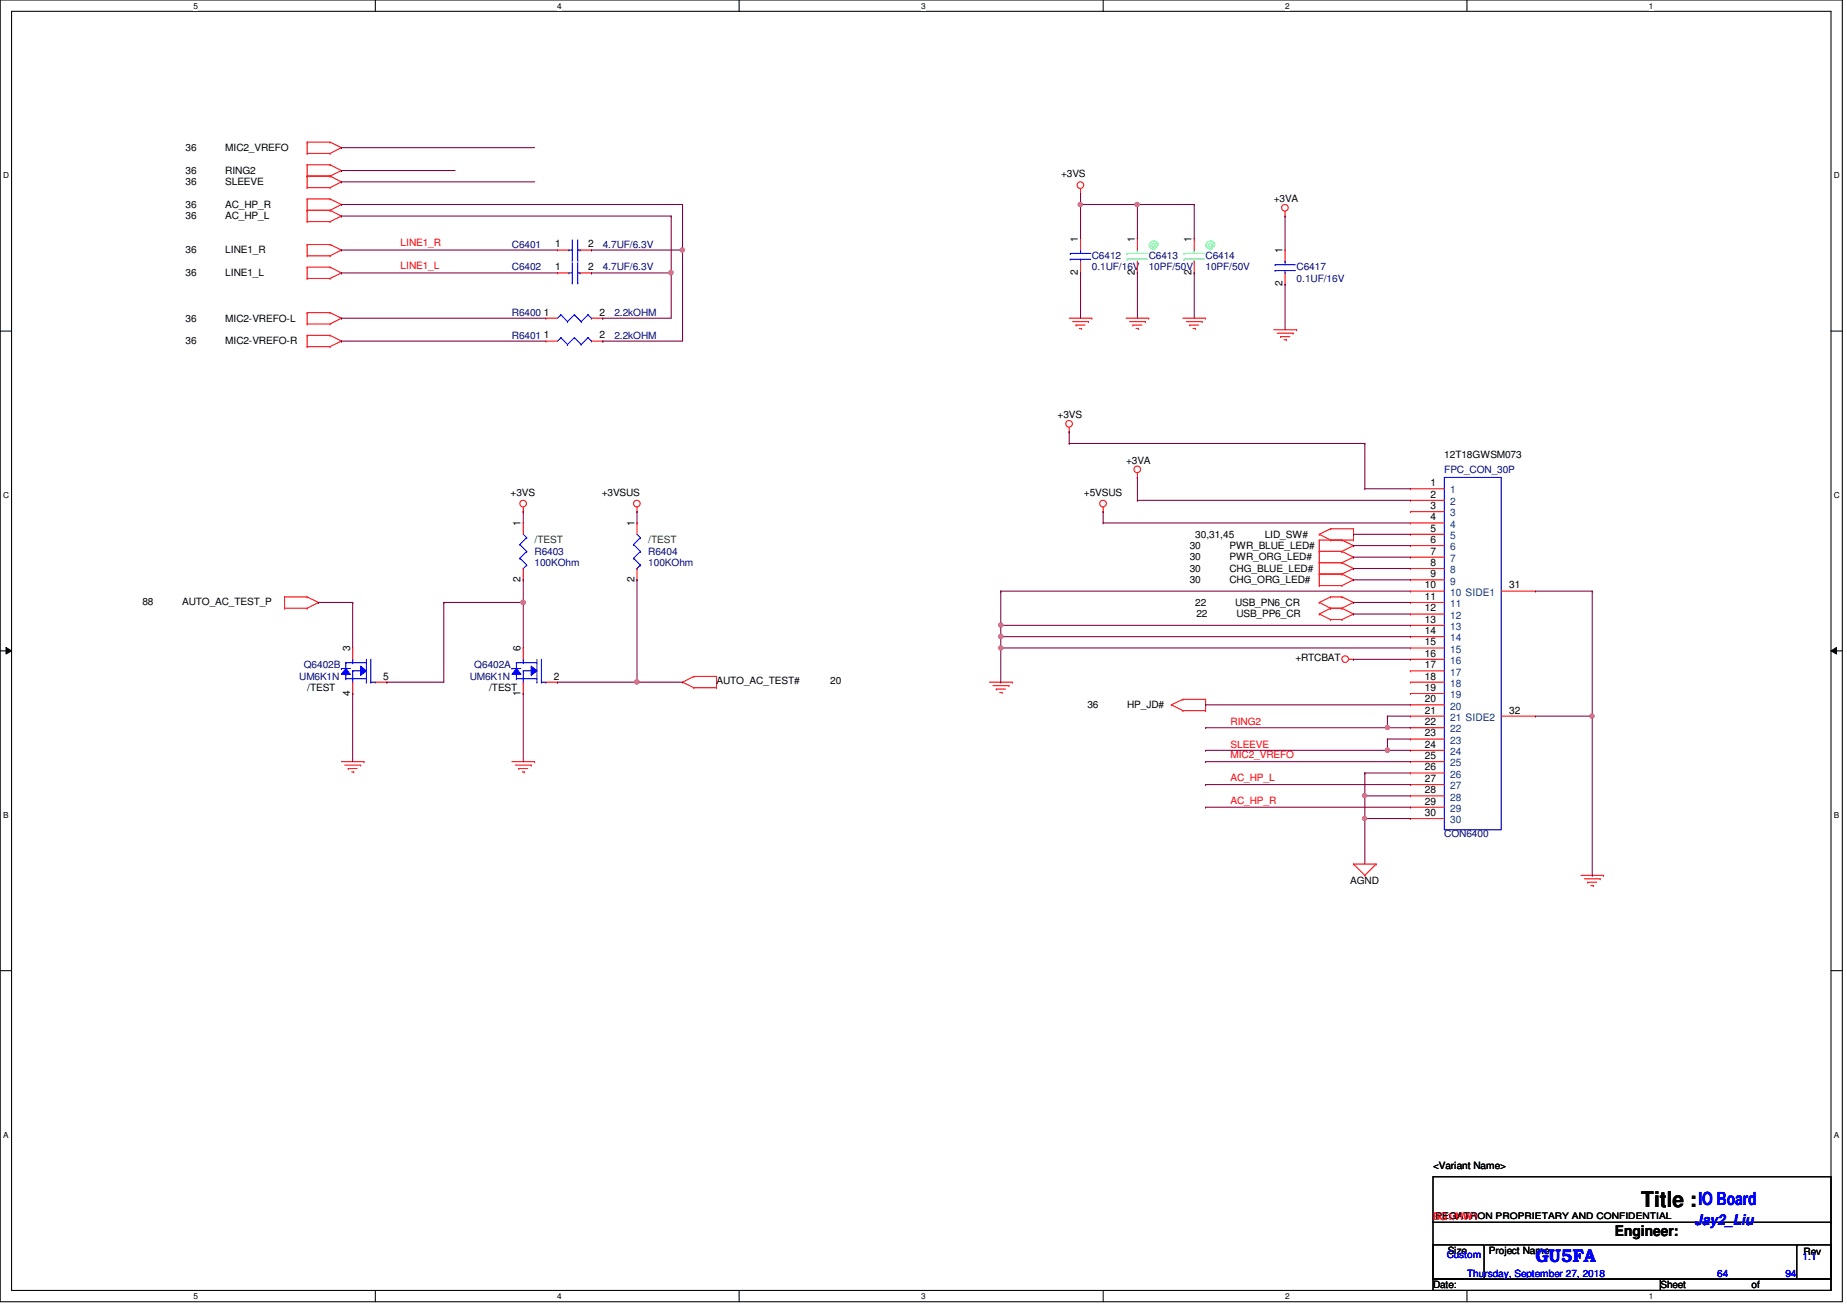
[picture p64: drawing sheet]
<svg xmlns="http://www.w3.org/2000/svg" width="297mm" height="210mm" viewBox="0 0 297 210" stroke-linecap="round" stroke-linejoin="round" font-family="sans-serif">
<defs><g id="words">
<text font-size="3.5" x="263.9" y="194.1">Title :</text>
<g font-size="2.9" fill="#00f">
<text x="273.2" y="193.8">IO Board</text>
<text x="246.9" y="202.9">GU5FA</text>
</g>
<text font-size="2.4" fill="#00f" x="272.5" y="197">Jay2_Liu</text>
<text font-size="2.4" x="259.7" y="198.8">Engineer:</text>
<g font-size="1.7">
<text x="89.3" y="39.8">1</text>
<text x="94.6" y="39.8">2</text>
<text x="173.4" y="38.9" transform="rotate(-90 173.4 38.9)">1</text>
<text x="182.5" y="38.9" transform="rotate(-90 182.5 38.9)">1</text>
<text x="191.6" y="38.9" transform="rotate(-90 191.6 38.9)">1</text>
<text x="206.2" y="40.8" transform="rotate(-90 206.2 40.8)">1</text>
<text x="89.3" y="43.5">1</text>
<text x="94.6" y="43.5">2</text>
<text x="173.4" y="44.2" transform="rotate(-90 173.4 44.2)">2</text>
<text x="182.5" y="44.2" transform="rotate(-90 182.5 44.2)">2</text>
<text x="191.6" y="44.2" transform="rotate(-90 191.6 44.2)">2</text>
<text x="206.2" y="46.1" transform="rotate(-90 206.2 46.1)">2</text>
<text x="87.5" y="50.8">1</text>
<text x="96.4" y="50.8">2</text>
<text x="87.5" y="54.4">1</text>
<text x="96.4" y="54.4">2</text>
<text x="230.1" y="83.7">4</text>
<text x="230.1" y="81.9">3</text>
<text x="230.1" y="80.1">2</text>
<text x="230.1" y="78.2">1</text>
<text x="83.7" y="84.7" transform="rotate(-90 83.7 84.7)">1</text>
<text x="102" y="84.7" transform="rotate(-90 102 84.7)">1</text>
<text x="230.1" y="89.2">7</text>
<text x="230.1" y="87.3">6</text>
<text x="230.1" y="85.5">5</text>
<text x="83.7" y="93.6" transform="rotate(-90 83.7 93.6)">2</text>
<text x="102" y="93.6" transform="rotate(-90 102 93.6)">2</text>
<text x="229.1" y="94.7">10</text>
<text x="230.1" y="92.8">9</text>
<text x="230.1" y="91">8</text>
<text x="242.7" y="94.7">31</text>
<text x="229.1" y="102">14</text>
<text x="229.1" y="100.2">13</text>
<text x="229.1" y="98.3">12</text>
<text x="229.1" y="96.5">11</text>
<text x="56.3" y="104.8" transform="rotate(-90 56.3 104.8)">3</text>
<text x="83.7" y="104.8" transform="rotate(-90 83.7 104.8)">6</text>
<text x="229.1" y="107.5">17</text>
<text x="229.1" y="105.6">16</text>
<text x="229.1" y="103.8">15</text>
<text x="56.3" y="111.9" transform="rotate(-90 56.3 111.9)">4</text>
<text x="61.6" y="109.3">5</text>
<text x="83.7" y="111.9" transform="rotate(-90 83.7 111.9)">1</text>
<text x="89.1" y="109.3">2</text>
<text x="229.1" y="112.9">20</text>
<text x="229.1" y="111.1">19</text>
<text x="229.1" y="109.3">18</text>
<text x="229.1" y="118.4">23</text>
<text x="229.1" y="116.6">22</text>
<text x="229.1" y="114.8">21</text>
<text x="242.7" y="114.8">32</text>
<text x="229.1" y="125.8">27</text>
<text x="229.1" y="123.9">26</text>
<text x="229.1" y="122.1">25</text>
<text x="229.1" y="120.3">24</text>
<text x="229.1" y="131.2">30</text>
<text x="229.1" y="129.4">29</text>
<text x="229.1" y="127.6">28</text>
</g>
<g font-size="1.7" fill="#004080">
<text x="233.2" y="83.1">3</text>
<text x="233.2" y="81.2">2</text>
<text x="233.2" y="79.4">1</text>
<text x="233.2" y="88.5">6</text>
<text x="233.2" y="86.7">5</text>
<text x="233.2" y="84.9">4</text>
<text x="233.2" y="95.8">10 SIDE1</text>
<text x="233.2" y="94">9</text>
<text x="233.2" y="92.2">8</text>
<text x="233.2" y="90.4">7</text>
<text x="233.2" y="101.3">13</text>
<text x="233.2" y="99.5">12</text>
<text x="233.2" y="97.7">11</text>
<text x="233.2" y="106.8">16</text>
<text x="233.2" y="105">15</text>
<text x="233.2" y="103.2">14</text>
<text x="233.2" y="112.3">19</text>
<text x="233.2" y="110.5">18</text>
<text x="233.2" y="108.7">17</text>
<text x="233.2" y="119.6">23</text>
<text x="233.2" y="117.8">22</text>
<text x="233.2" y="116">21 SIDE2</text>
<text x="233.2" y="114.1">20</text>
<text x="233.2" y="125.1">26</text>
<text x="233.2" y="123.3">25</text>
<text x="233.2" y="121.5">24</text>
<text x="233.2" y="130.6">29</text>
<text x="233.2" y="128.8">28</text>
<text x="233.2" y="127">27</text>
<text x="233.2" y="132.4">30</text>
</g>
<g font-size="1.6">
<text x="29.8" y="24.3">36</text>
<text x="29.8" y="27.9">36</text>
<text x="29.8" y="29.8">36</text>
<text x="36.2" y="24.3">MIC2_VREFO</text>
<text x="36.2" y="27.9">RING2</text>
<text x="36.2" y="29.8">SLEEVE</text>
<text x="170.6" y="28.5">+3VS</text>
<text x="29.8" y="35.3">36</text>
<text x="29.8" y="33.4">36</text>
<text x="36.2" y="35.3">AC_HP_L</text>
<text x="36.2" y="33.4">AC_HP_R</text>
<text x="204.8" y="32.5">+3VA</text>
<text x="29.8" y="40.8">36</text>
<text x="36.2" y="40.8">LINE1_R</text>
<text x="29.8" y="44.4">36</text>
<text x="36.2" y="44.4">LINE1_L</text>
<text x="29.8" y="51.7">36</text>
<text x="36.2" y="51.7">MIC2-VREFO-L</text>
<text x="29.8" y="55.4">36</text>
<text x="36.2" y="55.4">MIC2-VREFO-R</text>
<text x="170.1" y="67.3">+3VS</text>
<text x="181.1" y="74.6">+3VA</text>
<text x="232.3" y="73.7">12T18GWSM073</text>
<text x="82.1" y="79.7">+3VS</text>
<text x="96.8" y="79.7">+3VSUS</text>
<text x="174.3" y="79.7">+5VSUS</text>
<text x="191.3" y="88.3">30</text>
<text x="192.2" y="86.5">30,31,45</text>
<text x="197.7" y="88.3">PWR_BLUE_LED#</text>
<text x="203.4" y="86.5">LID_SW#</text>
<text x="191.3" y="90.1">30</text>
<text x="191.3" y="93.8">30</text>
<text x="191.3" y="91.9">30</text>
<text x="197.7" y="90.1">PWR_ORG_LED#</text>
<text x="197.7" y="93.8">CHG_ORG_LED#</text>
<text x="197.7" y="91.9">CHG_BLUE_LED#</text>
<text x="22.9" y="97.2">88</text>
<text x="29.3" y="97.2">AUTO_AC_TEST_P</text>
<text x="192.2" y="97.5">22</text>
<text x="192.4" y="99.3">22</text>
<text x="198.6" y="97.5">USB_PN6_CR</text>
<text x="198.8" y="99.3">USB_PP6_CR</text>
<text x="208.3" y="106.4">+RTCBAT</text>
<text x="49.4" y="111.2">/TEST</text>
<text x="78.7" y="111.2">/TEST</text>
<text x="115.2" y="110.1">AUTO_AC_TEST#</text>
<text x="133.5" y="110.1">20</text>
<text x="174.9" y="113.9">36</text>
<text x="181.3" y="113.9">HP_JD#</text>
<text x="217.1" y="142.2">AGND</text>
<text x="230.5" y="188">&lt;Variant Name&gt;</text>
<text x="232.8" y="201.7">Size</text>
<text x="239.4" y="201.7">Project Name</text>
<text x="290.1" y="201.9">Rev</text>
<text x="230.5" y="207.2">Date:</text>
<text x="267" y="207.2">Sheet</text>
<text x="281.7" y="207.2">of</text>
</g>
<g font-size="1.6" fill="#f00">
<text x="64.4" y="39.6">LINE1_R</text>
<text x="64.4" y="43.3">LINE1_L</text>
<text x="197.9" y="116.7">RING2</text>
<text x="197.9" y="125.6">AC_HP_L</text>
<text x="197.9" y="121.9">MIC2_VREFO</text>
<text x="197.9" y="120.3">SLEEVE</text>
<text x="197.9" y="129.2">AC_HP_R</text>
<text x="230.5" y="196.2">BG1/HW1</text>
</g>
<g font-size="1.6" fill="#000080">
<text x="82.3" y="39.8">C6401</text>
<text x="96.9" y="39.8">4.7UF/6.3V</text>
<text x="175.6" y="41.7">C6412</text>
<text x="184.7" y="41.7">C6413</text>
<text x="193.9" y="41.7">C6414</text>
<text x="82.3" y="43.5">C6402</text>
<text x="96.9" y="43.5">4.7UF/6.3V</text>
<text x="175.6" y="43.5">0.1UF/16V</text>
<text x="184.7" y="43.5">10PF/50V</text>
<text x="193.9" y="43.5">10PF/50V</text>
<text x="208.5" y="43.5">C6417</text>
<text x="208.5" y="45.3">0.1UF/16V</text>
<text x="82.3" y="50.8">R6400</text>
<text x="98.8" y="50.8">2.2kOHM</text>
<text x="82.3" y="54.5">R6401</text>
<text x="98.8" y="54.5">2.2kOHM</text>
<text x="232.3" y="76">FPC_CON_30P</text>
<text x="86" y="89.2">R6403</text>
<text x="104.3" y="89.2">R6404</text>
<text x="86" y="91.1">100KOhm</text>
<text x="104.3" y="91.1">100KOhm</text>
<text x="48.8" y="107.5">Q6402B</text>
<text x="76.3" y="107.5">Q6402A</text>
<text x="48.1" y="109.3">UM6K1N</text>
<text x="75.6" y="109.3">UM6K1N</text>
<text x="232.3" y="134.6">CON6400</text>
</g>
<g font-size="1.6" fill="#0f0">
<text x="184.7" y="39.8">@</text>
<text x="193.9" y="39.8">@</text>
</g>
<g font-size="1.6" fill="#008000">
<text x="86" y="87.4">/TEST</text>
<text x="104.3" y="87.4">/TEST</text>
</g>
<g font-size="1.6" fill="#00f">
<text x="232.7" y="202.4">Custom</text>
<text x="289.9" y="202.6">1.1</text>
<text x="236" y="205.4">Thursday, September 27, 2018</text>
<text x="276.2" y="205.4">64</text>
<text x="287.1" y="205.4">94</text>
</g>
<text font-size="1.4" x="230.8" y="196.1">PEGATRON PROPRIETARY AND CONFIDENTIAL</text>
<g font-size="1.3">
<text x="31.1" y="1.4">5</text>
<text x="89.6" y="1.4">4</text>
<text x="148.1" y="1.4">3</text>
<text x="206.7" y="1.4">2</text>
<text x="265.2" y="1.4">1</text>
<text x=".5" y="28.7">D</text>
<text x="294.9" y="28.7">D</text>
<text x=".5" y="80.1">C</text>
<text x="294.9" y="80.1">C</text>
<text x=".5" y="131.6">B</text>
<text x="294.9" y="131.6">B</text>
<text x=".5" y="183">A</text>
<text x="294.9" y="183">A</text>
<text x="31.1" y="209">5</text>
<text x="89.6" y="209">4</text>
<text x="148.1" y="209">3</text>
<text x="206.7" y="209">2</text>
<text x="265.2" y="209">1</text>
</g>
</g></defs>
<path d="M0 0h296.3v209.4h-296.3zM1.9 1.8h292.6v205.8h-292.6z" fill="none" stroke="#000" stroke-width=".17"/>
<g fill="#fff">
<path d="M31.1 .2h.7v1.5h-.7z"/>
<path d="M31.1 207.8h.7v1.5h-.7z"/>
</g>
<path d="M60.4 0v1.8M60.4 207.6v1.8" fill="none" stroke="#000" stroke-width=".17"/>
<g fill="#fff">
<path d="M89.6 .2h.7v1.5h-.7z"/>
<path d="M89.6 207.8h.7v1.5h-.7z"/>
</g>
<path d="M118.9 0v1.8M118.9 207.6v1.8" fill="none" stroke="#000" stroke-width=".17"/>
<g fill="#fff">
<path d="M148.1 .2h.7v1.5h-.7z"/>
<path d="M148.1 207.8h.7v1.5h-.7z"/>
</g>
<path d="M177.4 0v1.8M177.4 207.6v1.8" fill="none" stroke="#000" stroke-width=".17"/>
<g fill="#fff">
<path d="M206.7 .2h.7v1.5h-.7z"/>
<path d="M206.7 207.8h.7v1.5h-.7z"/>
</g>
<path d="M235.9 0v1.8M235.9 207.6v1.8" fill="none" stroke="#000" stroke-width=".17"/>
<g fill="#fff">
<path d="M265.2 .2h.7v1.5h-.7z"/>
<path d="M265.2 207.8h.7v1.5h-.7z"/>
<path d="M.5 27.5h.9v1.5h-.9z"/>
<path d="M294.9 27.5h1v1.5h-1z"/>
<path d="M.5 79h.9v1.4h-.9z"/>
<path d="M294.9 79h1v1.4h-1z"/>
</g>
<path d="M0 53.3h1.9M294.5 53.3h1.8" fill="none" stroke="#000" stroke-width=".17"/>
<g fill="#fff">
<path d="M.5 130.4h.9v1.5h-.9z"/>
<path d="M294.9 130.4h.9v1.5h-.9z"/>
</g>
<path d="M0 104.7h1.9M294.5 104.7h1.8" fill="none" stroke="#000" stroke-width=".17"/>
<path d="M1 104.1l.9 .6-.9 .5zM294.5 104.7l.9-.6v1.1z" fill="#000"/>
<path d="M1 104.1l.9 .6-.9 .5zM294.5 104.7l.9-.6v1.1z" fill="none" stroke="#000" stroke-width=".16"/>
<g fill="#fff">
<path d="M.5 181.8h.8v1.5h-.8z"/>
<path d="M294.9 181.8h.8v1.5h-.8z"/>
</g>
<path d="M0 156.1h1.9M294.5 156.1h1.8M230.5 189.3h64v16.4h-64zM230.5 196.6h64M294.5 196.6h.1M230.5 200.2h8.2v5.5h-8.2zM230.5 205.7h36.5v1.9h-36.5zM238.9 200.2h50.1M267 205.7h27.5v1.9h-27.5zM289 200.2h5.5v5.5h-5.5zM289 200.2h.1" fill="none" stroke="#000" stroke-width=".17"/>
<g fill="none" stroke="#f00" stroke-width=".17">
<path d="M49.4 22.9h.1M49.4 24.7h.1M49.4 26.5h.1M49.4 28.3h.1M49.4 30.2h.1M49.4 33.8h.1M49.4 35.6h.1M49.4 32h.1M49.4 39.3h.1M49.4 22.9h3.7M49.4 22.9v1.8M49.4 26.5v3.7"/>
<path d="M49.4 32v3.6M49.4 39.3v1.8M49.4 24.7h3.7M49.4 26.5h3.7M49.4 28.3h3.7M49.4 30.2h3.7M49.4 33.8h3.7M49.4 35.6h3.7M49.4 32h3.7M49.4 39.3h3.7M53.1 22.9h.1M53.1 24.7h.1"/>
<path d="M53.1 26.5h.1M53.1 28.3h.1M53.1 30.2h.1M53.1 33.8h.1M53.1 35.6h.1M53.1 32h.1M53.1 39.3h.1M53.1 22.9l1.8 .8M53.1 26.5l1.8 .9M53.1 28.3l1.8 1M53.1 33.8l1.8 1M53.1 32l1.8 .9"/>
<path d="M53.1 39.3l1.8 .9M54.9 23.7h.1M54.9 27.4h.1M54.9 29.3h.1M54.9 34.8h.1M54.9 32.9h.1M54.9 23.7l-1.8 1M54.9 27.4l-1.8 .9M54.9 29.3l-1.8 .9M54.9 34.8l-1.8 .8M54.9 32.9l-1.8 .9M173.8 31.1h.1"/>
<path d="M173.8 38.4h.1M173.8 30.4v.7M173.8 38.4v1.8M192.1 38.4h.1M192.1 38.4v1.8M206.7 34.8h.1M206.7 34v.8M49.4 43h.1M49.4 44.8h.1M49.4 41.1h.1M49.4 50.3h.1M49.4 52.1h.1"/>
<path d="M49.4 53.9h.1M49.4 55.8h.1M49.4 43v1.8M49.4 50.3v1.8M49.4 53.9v1.9M49.4 43h3.7M49.4 44.8h3.7M49.4 41.1h3.7M49.4 50.3h3.7M49.4 52.1h3.7M49.4 53.9h3.7M49.4 55.8h3.7"/>
<path d="M53.1 43h.1M53.1 44.8h.1M53.1 41.1h.1M53.1 50.3h.1M53.1 52.1h.1M53.1 53.9h.1M53.1 55.8h.1M53.1 43l1.8 .9M53.1 50.3l1.8 .9M53.1 53.9l1.8 1M54.9 43.9h.1M54.9 40.2h.1"/>
<path d="M54.9 51.2h.1M54.9 54.9h.1M54.9 43.9l-1.8 .9M54.9 40.2l-1.8 .9M54.9 51.2l-1.8 .9M54.9 54.9l-1.8 .9M87.8 51.2h.1M87.8 54.9h.1M87.8 51.2h1.9M87.8 54.9h1.9M89.7 43.9h.1M89.7 43.9h1.8"/>
<path d="M93.3 43.9h1.8M95.1 43.9h.1M95.1 51.2h1.8M95.1 54.9h1.8M96.9 51.2h.1M96.9 54.9h.1M172 51.2h3.6M172.5 51.7h2.5M173.1 52.3h.1M173.1 52.3h1.4M173.6 52.8h.3M173.8 43.9h.1"/>
<path d="M173.8 42v1.9M173.9 52.8h.1M175 51.7h.1M175.6 51.2h.1M181.1 51.2h3.6M181.6 51.7h2.6M182.2 52.3h.1M182.2 52.3h1.4M182.7 52.8h.4M183.1 52.8h.1M184.2 51.7h.1M184.7 51.2h.1"/>
<path d="M190.2 51.2h3.7M190.8 51.7h2.5M191.3 52.3h.1M191.3 52.3h1.5M191.9 52.8h.3M192.1 43.9h.1M192.1 42v1.9M192.2 52.8h.1M193.3 51.7h.1M193.9 51.2h.1M204.8 53h3.7M205.4 53.6h2.6"/>
<path d="M205.9 54.1h.1M205.9 54.1h1.5M206.5 54.7h.4M206.7 40.2h.1M206.7 45.7h.1M206.7 40.2v1.8M206.7 43.9v1.8M206.9 54.7h.1M208 53.6h.1M208.5 53h.1M172 69.5h.1M172 68.7v.8"/>
<path d="M182.9 76.8h.1M182.9 76.1v.7M45.8 97.8h.1M45.8 96h.1M45.8 96h3.6M45.8 97.8h3.6M45.8 96v1.8M49.4 96h.1M49.4 97.8h.1M49.4 96l1.8 .9M51.2 96.9h.1M51.2 96.9l-1.8 .9"/>
<path d="M84.2 82.3h.1M84.2 84.1h.1M84.2 93.3h.1M84.2 81.6v.7M84.2 84.1v1.8M84.2 91.4v1.9M102.4 82.3h.1M102.4 84.1h.1M102.4 93.3h.1M102.4 81.6v.7M102.4 84.1v1.8M102.4 91.4v1.9"/>
<path d="M177.4 82.3h.1M177.4 81.6v.7M212.2 85.9h.1M212.2 88.7h.1M212.2 90.5h.1M212.2 92.3h.1M212.2 94.2h.1M212.2 86.9h.1M212.2 96.9h.1M212.2 98.8h.1M212.2 86.9h5.5M212.2 85.9l1.8 1"/>
<path d="M212.2 88.7h3.6M212.2 86.9v7.3M212.2 90.5h3.6M212.2 92.3h3.6M212.2 94.2h3.6M212.2 96.9l1.8 .9M212.2 98.8l1.8 .9M214 85h.1M214 86.9h.1M214 96h.1M214 97.8h.1M214 99.7h.1"/>
<path d="M214 85l-1.8 .9M214 85h3.7M214 96l-1.8 .9M214 96h1.8M214 97.8h1.8M214 97.8l-1.8 1M214 99.7h1.8M215.8 88.7h.1M215.8 90.5h.1M215.8 92.3h.1M215.8 94.2h.1M215.8 86.9h.1"/>
<path d="M215.8 96h.1M215.8 97.8h.1M215.8 99.7h.1M215.8 88.7l1.9 .9M215.8 92.3l1.9 1M215.8 86.9l1.9 .9M215.8 90.5l1.9 .9M215.8 96l1.9 .9M215.8 97.8l1.9 1M217.7 85h.1M217.7 86.9h.1M217.7 89.6h.1"/>
<path d="M217.7 93.3h.1M217.7 87.8h.1M217.7 91.4h.1M217.7 96.9h.1M217.7 98.8h.1M217.7 85v1.9M217.7 89.6l-1.9 .9M217.7 93.3l-1.9 .9M217.7 87.8l-1.9 .9M217.7 91.4l-1.9 .9M217.7 96.9l-1.9 .9M217.7 98.8l-1.9 .9"/>
<path d="M109.8 109.7h.1M109.8 109.7l1.8 .9M111.6 108.8h.1M111.6 110.6h.1M111.6 108.8h3.6M111.6 108.8l-1.8 .9M111.6 110.6h3.6M115.2 110.6h.1M115.2 108.8h.1M115.2 108.8v1.8M159.1 109.7h3.7M159.7 110.3h2.6"/>
<path d="M160.2 110.8h.1M160.2 110.8h1.5M160.8 111.4h.4M161.2 111.4h.1M162.3 110.3h.1M162.8 109.7h.1M188.4 113.4h.1M188.4 113.4l1.8 .9M190.2 114.3h.1M190.2 112.5h.1M190.2 114.3h3.7M190.2 112.5h3.7"/>
<path d="M190.2 112.5l-1.8 .9M193.9 114.3h.1M193.9 112.5h.1M193.9 112.5v1.8M216.9 106h.8M217.7 106h.1M54.9 122.5h3.6M55.5 123.1h2.5M56 123.6h.1M56 123.6h1.4M56.6 124.2h.3M56.9 124.2h.1"/>
<path d="M58 123.1h.1M58.5 122.5h.1M82.3 122.5h3.7M82.9 123.1h2.5M83.4 123.6h.1M83.4 123.6h1.5M84 124.2h.3M84.3 124.2h.1M85.4 123.1h.1M86 122.5h.1M217.7 139h.1M217.7 139h3.6"/>
<path d="M217.7 139l1.8 1.8M221.3 139h.1M221.3 139l-1.8 1.8M219.5 140.8h.1M254.3 140.8h3.6M254.8 141.4h2.5M255.4 141.9h.1M255.4 141.9h1.4M255.9 142.5h.3M256.2 142.5h.1M257.3 141.4h.1M257.9 140.8h.1"/>
<circle cx="173.7" cy="29.8" r=".54"/>
<circle cx="206.6" cy="33.4" r=".54"/>
<circle cx="171.9" cy="68.2" r=".54"/>
<circle cx="182.9" cy="75.5" r=".54"/>
<circle cx="84.1" cy="81" r=".54"/>
<circle cx="102.4" cy="81" r=".54"/>
<circle cx="177.4" cy="81" r=".54"/>
<circle cx="216.3" cy="106" r=".54"/>
</g>
<g fill="none" stroke="#00f" stroke-width=".17">
<path d="M90.2 50.6h.1M90.2 54.3h.1M90.2 50.6l1.1 1.1M90.2 50.6l-.5 .6M90.2 54.3l1.1 1.1M90.2 54.3l-.5 .6M91.3 51.7h.1M91.3 55.4h.1M91.5 43.9h.1M91.5 43.9h.5M92 45.5h.1M92 42.2v3.3"/>
<path d="M92.4 50.6h.1M92.4 54.3h.1M92.4 50.6l1.1 1.1M92.4 50.6l-1.1 1.1M92.4 54.3l1.1 1.1M92.4 54.3l-1.1 1.1M92.9 45.5h.1M92.9 42.2v3.3M92.9 43.9h.4M93.3 43.9h.1M93.5 51.7h.1M93.5 55.4h.1"/>
<path d="M94.6 50.6h.1M94.6 54.3h.1M94.6 50.6l.5 .6M94.6 50.6l-1.1 1.1M94.6 54.3l.5 .6M94.6 54.3l-1.1 1.1M95.1 51.2h.1M95.1 54.9h.1M172.1 40.8h.1M172.1 41.7h.1M172.1 40.8h3.3M172.1 41.7h3.3"/>
<path d="M173.8 40.2h.1M173.8 42h.1M173.8 40.2v.6M173.8 41.7v.3M205.1 42.6h.1M205.1 43.5h.1M205.1 42.6h3.2M205.1 43.5h3.2M206.7 42h.1M206.7 43.9h.1M206.7 42v.6M206.7 43.5v.4"/>
<path d="M83.6 89.8h.1M83.6 87.6h.1M83.6 89.8l1.1 1.1M83.6 87.6l1.1 1.1M84.2 91.4h.1M84.2 85.9l.5 .6M84.7 90.9h.1M84.7 86.5h.1M84.7 88.7h.1M84.7 90.9l-.5 .5M84.7 88.7l-1.1 1.1M84.7 86.5l-1.1 1.1"/>
<path d="M101.9 89.8h.1M101.9 87.6h.1M101.9 89.8l1.1 1.1M101.9 87.6l1.1 1.1M102.4 91.4h.1M102.4 85.9l.6 .6M103 90.9h.1M103 86.5h.1M103 88.7h.1M103 90.9l-.6 .5M103 88.7l-1.1 1.1M103 86.5l-1.1 1.1"/>
<path d="M86.4 109.7h.1M86.4 106v3.7M87.1 109.7h.1M87.1 106v3.7M87.1 109.7h.7M87.8 109.7h.1"/>
</g>
<path d="M190.4 40.8h.1M190.4 41.7h.1M190.4 40.8h3.3M190.4 41.7h3.3M192.1 40.2h.1M192.1 42h.1M192.1 40.2v.6M192.1 41.7v.3" fill="none" stroke="#00ff80" stroke-width=".17"/>
<path d="M85.4 107.1l1 .8-1 .7z" fill-rule="evenodd" fill="#00f"/>
<path d="M84.2 106.6h.1M84.2 109.2h.1M84.2 107.9h.1M84.2 109.7h.1M84.2 106h.1M84.2 106.6h2.2M84.2 109.2h2.2M84.2 107.9h1.2M84.2 106v.6M84.2 107.9v1.8M85.4 107.1l1 .8-1 .7z" fill="none" stroke="#00f" stroke-width=".17"/>
<path d="M83.1 107.5l.7 1h-1.5z" fill-rule="evenodd" fill="#00f"/>
<g fill="none" stroke="#00f" stroke-width=".17">
<path d="M92 38.6v3.3M92.9 38.6v3.3M91.5 40.2h.1M91.5 40.2h.5M92 41.9h.1M92.9 41.9h.1M92.9 40.2h.4M93.3 40.2h.1M232.3 76.8h9.1v56.7h-9.1zM58.9 109.7h.1M58.9 106v3.7M59.6 109.7h.1"/>
<path d="M59.6 106v3.7M59.6 109.7h.8M60.4 109.7h.1M82.3 107.5h.1M82.3 107.5h1.5M83.1 107.5l.7 1h-1.5zM83.1 109.2h.1M83.1 108.5h.1M83.1 106.6h.1M83.1 107.5h.1M83.1 109.2h1.1M83.1 106.6v.9"/>
<path d="M83.1 108.5v.7M83.1 106.6h1.1"/>
</g>
<g fill="none" stroke="#f00" stroke-width=".17">
<path d="M89.7 40.2h.1M89.7 40.2h1.8M93.3 40.2h1.8M95.1 40.2h.1M226.8 78.6h.1M226.8 78.6h5.5M226.8 98.8h.1M226.8 96.9h.1M226.8 95.1h.1M226.8 93.3h.1M226.8 91.4h.1M226.8 89.6h.1"/>
<path d="M226.8 87.8h.1M226.8 85.9h.1M226.8 84.1h.1M226.8 82.3h.1M226.8 80.5h.1M226.8 98.8h5.5M226.8 96.9h5.5M226.8 95.1h5.5M226.8 93.3h5.5M226.8 91.4h5.5M226.8 89.6h5.5M226.8 87.8h5.5"/>
<path d="M226.8 85.9h5.5M226.8 84.1h5.5M226.8 82.3h5.5M226.8 80.5h5.5M241.4 95.1h5.5M246.9 95.1h.1M84.2 104.2h.1M84.2 111.5h.1M84.2 104.2v1.8M84.2 109.7v1.8M87.8 109.7h1.9M89.7 109.7h.1"/>
<path d="M226.8 118.9h.1M226.8 117.1h.1M226.8 115.2h.1M226.8 113.4h.1M226.8 111.5h.1M226.8 109.7h.1M226.8 107.9h.1M226.8 106h.1M226.8 104.2h.1M226.8 102.4h.1M226.8 100.6h.1M226.8 109.7h5.5"/>
<path d="M226.8 118.9h5.5M226.8 117.1h5.5M226.8 115.2h5.5M226.8 113.4h5.5M226.8 111.5h5.5M226.8 107.9h5.5M226.8 106h5.5M226.8 104.2h5.5M226.8 102.4h5.5M226.8 100.6h5.5M241.4 115.2h5.5M246.9 115.2h.1"/>
<path d="M226.8 131.7h.1M226.8 129.8h.1M226.8 128h.1M226.8 126.2h.1M226.8 124.3h.1M226.8 122.5h.1M226.8 120.7h.1M226.8 131.7h5.5M226.8 129.8h5.5M226.8 128h5.5M226.8 126.2h5.5M226.8 124.3h5.5"/>
<path d="M226.8 122.5h5.5M226.8 120.7h5.5"/>
</g>
<path d="M58 107.1l.9 .8-.9 .7z" fill-rule="evenodd" fill="#00f"/>
<path d="M56.7 106.6h.1M56.7 109.2h.1M56.7 107.9h.1M56.7 109.7h.1M56.7 106h.1M56.7 106.6h2.2M56.7 109.2h2.2M56.7 107.9h1.3M56.7 106v.6M56.7 107.9v1.8M58 107.1l.9 .8-.9 .7z" fill="none" stroke="#00f" stroke-width=".17"/>
<path d="M55.6 107.5l.7 1h-1.4z" fill-rule="evenodd" fill="#00f"/>
<path d="M54.9 107.5h.1M54.9 107.5h1.4M55.6 107.5l.7 1h-1.4zM55.6 109.2h.1M55.6 108.5h.1M55.6 106.6h.1M55.6 107.5h.1M55.6 109.2h1.1M55.6 106.6v.9M55.6 108.5v.7M55.6 106.6h1.1" fill="none" stroke="#00f" stroke-width=".17"/>
<path d="M182.9 38.4h.1M182.9 38.4v1.8M182.9 43.9h.1M182.9 42v1.9M56.7 104.2h.1M56.7 111.5h.1M56.7 104.2v1.8M56.7 109.7v1.8M60.4 109.7h1.8M62.2 109.7h.1" fill="none" stroke="#f00" stroke-width=".17"/>
<path d="M181.3 40.8h.1M181.3 41.7h.1M181.3 40.8h3.3M181.3 41.7h3.3M182.9 40.2h.1M182.9 42h.1M182.9 40.2v.6M182.9 41.7v.3" fill="none" stroke="#00ff80" stroke-width=".17"/>
<g fill="none" stroke="#800040" stroke-width=".17">
<path d="M173.8 32.9h.1M173.8 31.1h.1M173.8 31.1v7.3M182.9 32.9h.1M182.9 32.9v5.5M192.1 32.9h.1M192.1 32.9v5.5M173.8 43.9h.1M173.8 43.9v7.3M182.9 43.9h.1M182.9 43.9v7.3M192.1 43.9h.1"/>
<path d="M192.1 43.9v7.3"/>
</g>
<circle cx="173.7" cy="32.9" r=".34" fill="#f0f"/>
<circle cx="173.7" cy="32.9" r=".34" fill="none" stroke="#f0f" stroke-width=".17"/>
<path d="M173.8 32.9h.1M173.8 32.9h18.3M182.9 32.9h.1" fill="none" stroke="#800040" stroke-width=".17"/>
<circle cx="182.9" cy="32.9" r=".34" fill="#f0f"/>
<circle cx="182.9" cy="32.9" r=".34" fill="none" stroke="#f0f" stroke-width=".17"/>
<g fill="none" stroke="#800040" stroke-width=".17">
<path d="M206.7 34.8h.1M206.7 34.8v5.4M206.7 45.7h.1M206.7 45.7v7.3M172 71.3h.1M172 69.5h.1M172 71.3h47.5M172 69.5v1.8M182.9 76.8h.1M182.9 76.8v3.7M219.5 78.6h.1M219.5 71.3h.1"/>
<path d="M219.5 78.6h7.3M219.5 71.3v7.3M182.9 80.5h.1M182.9 80.5h43.9M219.5 131.7h.1M219.5 131.7v7.3M219.5 131.7h7.3"/>
</g>
<circle cx="219.4" cy="131.7" r=".34" fill="#f0f"/>
<circle cx="219.4" cy="131.7" r=".34" fill="none" stroke="#f0f" stroke-width=".17"/>
<path d="M193.9 129.8h.1M193.9 129.8h32.9M219.5 128h.1M219.5 128h7.3" fill="none" stroke="#800040" stroke-width=".17"/>
<circle cx="219.4" cy="128" r=".34" fill="#f0f"/>
<circle cx="219.4" cy="128" r=".34" fill="none" stroke="#f0f" stroke-width=".17"/>
<g fill="none" stroke="#800040" stroke-width=".17">
<path d="M223.1 118.9h.1M223.1 118.9h3.7M223.1 118.9v1.8M193.9 126.2h.1M193.9 122.5h.1M193.9 120.7h.1M193.9 126.2h32.9M193.9 122.5h32.9M193.9 120.7h32.9M219.5 128h.1M219.5 124.3h.1M219.5 124.3v7.4"/>
<path d="M219.5 124.3h7.3M223.1 120.7h.1"/>
</g>
<circle cx="223.1" cy="120.7" r=".35" fill="#f0f"/>
<circle cx="223.1" cy="120.7" r=".35" fill="none" stroke="#f0f" stroke-width=".17"/>
<path d="M193.9 117.1h.1M193.9 117.1h32.9M223.1 115.2h.1M223.1 117.1h.1M223.1 115.2h3.7M223.1 115.2v1.9" fill="none" stroke="#800040" stroke-width=".17"/>
<circle cx="223.1" cy="117" r=".34" fill="#f0f"/>
<circle cx="223.1" cy="117" r=".34" fill="none" stroke="#f0f" stroke-width=".17"/>
<path d="M177.4 84.1h.1M177.4 82.3h.1M177.4 84.1h49.4M177.4 82.3v1.8M246.9 95.1h9.2M256.1 95.1h.1M256.1 95.1v20.1M256.1 115.2h.1" fill="none" stroke="#800040" stroke-width=".17"/>
<circle cx="256" cy="115.2" r=".34" fill="#f0f"/>
<circle cx="256" cy="115.2" r=".34" fill="none" stroke="#f0f" stroke-width=".17"/>
<g fill="none" stroke="#800040" stroke-width=".17">
<path d="M217.7 85.9h.1M217.7 89.6h.1M217.7 87.8h.1M217.7 93.3h.1M217.7 91.4h.1M217.7 98.8h.1M217.7 96.9h.1M217.7 85.9h9.1M217.7 89.6h9.1M217.7 87.8h9.1M217.7 93.3h9.1M217.7 91.4h9.1"/>
<path d="M217.7 98.8h9.1M217.7 96.9h9.1M160.9 100.6h.1M160.9 100.6h65.9M193.9 113.4h.1M193.9 113.4h32.9M246.9 115.2h9.2M256.1 115.2h.1M256.1 115.2v25.6M256.1 140.8h.1"/>
</g>
<circle cx="160.9" cy="100.5" r=".34" fill="#f0f"/>
<circle cx="160.9" cy="100.5" r=".34" fill="none" stroke="#f0f" stroke-width=".17"/>
<path d="M71.4 96.9h.1M84.2 93.3h.1M84.2 93.3v3.6h-12.8M160.9 95.1h.1M160.9 95.1v9.1M160.9 95.1h65.9M89.7 109.7h.1M89.7 109.7h12.7M160.9 100.6h.1M160.9 104.2h.1" fill="none" stroke="#800040" stroke-width=".17"/>
<circle cx="84.1" cy="96.9" r=".36" fill="#f0f"/>
<circle cx="84.1" cy="96.9" r=".36" fill="none" stroke="#f0f" stroke-width=".17"/>
<g fill="none" stroke="#800040" stroke-width=".17">
<path d="M56.7 96.9h.1M56.7 96.9v7.3M71.4 96.9h.1M71.4 96.9v12.8h-9.2M84.2 96.9h.1M84.2 82.3h.1M84.2 82.3v1.8M84.2 96.9v7.3M102.4 82.3h.1M102.4 93.3h.1M102.4 82.3v1.8M102.4 93.3v16.4"/>
<path d="M56.7 111.5h.1M56.7 111.5v11M62.2 109.7h.1M84.2 111.5h.1M84.2 111.5v11"/>
</g>
<circle cx="102.4" cy="109.7" r=".36" fill="#f0f"/>
<circle cx="102.4" cy="109.7" r=".36" fill="none" stroke="#f0f" stroke-width=".17"/>
<path d="M51.2 96.9h.1M51.2 96.9h5.5M102.4 109.7h.1M102.4 109.7h7.4M160.9 102.4h.1M160.9 102.4h65.9" fill="none" stroke="#800040" stroke-width=".17"/>
<circle cx="160.9" cy="102.4" r=".35" fill="#f0f"/>
<circle cx="160.9" cy="102.4" r=".35" fill="none" stroke="#f0f" stroke-width=".17"/>
<g fill="none" stroke="#800040" stroke-width=".17">
<path d="M54.9 27.4h.1M54.9 29.3h.1M54.9 27.4h18.3M54.9 29.3h31.1M54.9 51.2h.1M54.9 43.9h.1M54.9 54.9h.1M54.9 51.2h32.9M54.9 43.9h34.8M54.9 54.9h32.9M96.9 51.2h.1M96.9 54.9h.1"/>
<path d="M107.9 43.9h.1M107.9 43.9v7.3h-11M109.8 40.2h.1M109.8 40.2v14.7h-12.9"/>
</g>
<circle cx="109.7" cy="40.2" r=".34" fill="#f0f"/>
<circle cx="109.7" cy="40.2" r=".34" fill="none" stroke="#f0f" stroke-width=".17"/>
<path d="M54.9 32.9h.1M54.9 34.8h.1M54.9 32.9h54.9M54.9 34.8h53M107.9 34.8h.1M107.9 34.8v9.1h-12.8M109.8 32.9h.1M109.8 32.9v7.3h-14.7M54.9 40.2h.1M54.9 40.2h34.8M95.1 43.9h.1M95.1 40.2h.1" fill="none" stroke="#800040" stroke-width=".17"/>
<circle cx="107.9" cy="43.9" r=".34" fill="#f0f"/>
<circle cx="107.9" cy="43.9" r=".34" fill="none" stroke="#f0f" stroke-width=".17"/>
<path d="M54.9 23.7h.1M54.9 23.7h31.1M160.9 104.2h.1M160.9 109.7h.1M160.9 104.2h65.9M160.9 104.2v5.5" fill="none" stroke="#800040" stroke-width=".17"/>
<circle cx="160.9" cy="104.2" r=".34" fill="#f0f"/>
<circle cx="160.9" cy="104.2" r=".34" fill="none" stroke="#f0f" stroke-width=".17"/>
<path d="M217.7 106h.1M217.7 106h9.1" fill="none" stroke="#800040" stroke-width=".17"/>
<circle cx="173.7" cy="32.9" r=".34" fill="#f0f"/>
<circle cx="173.7" cy="32.9" r=".34" fill="none" stroke="#f0f" stroke-width=".17"/>
<circle cx="182.9" cy="32.9" r=".34" fill="#f0f"/>
<circle cx="182.9" cy="32.9" r=".34" fill="none" stroke="#f0f" stroke-width=".17"/>
<circle cx="219.4" cy="131.7" r=".34" fill="#f0f"/>
<circle cx="219.4" cy="131.7" r=".34" fill="none" stroke="#f0f" stroke-width=".17"/>
<circle cx="219.4" cy="128" r=".34" fill="#f0f"/>
<circle cx="219.4" cy="128" r=".34" fill="none" stroke="#f0f" stroke-width=".17"/>
<circle cx="223.1" cy="120.7" r=".35" fill="#f0f"/>
<circle cx="223.1" cy="120.7" r=".35" fill="none" stroke="#f0f" stroke-width=".17"/>
<circle cx="223.1" cy="117" r=".34" fill="#f0f"/>
<circle cx="223.1" cy="117" r=".34" fill="none" stroke="#f0f" stroke-width=".17"/>
<circle cx="256" cy="115.2" r=".34" fill="#f0f"/>
<circle cx="256" cy="115.2" r=".34" fill="none" stroke="#f0f" stroke-width=".17"/>
<circle cx="160.9" cy="100.5" r=".34" fill="#f0f"/>
<circle cx="160.9" cy="100.5" r=".34" fill="none" stroke="#f0f" stroke-width=".17"/>
<circle cx="84.1" cy="96.9" r=".36" fill="#f0f"/>
<circle cx="84.1" cy="96.9" r=".36" fill="none" stroke="#f0f" stroke-width=".17"/>
<circle cx="102.4" cy="109.7" r=".36" fill="#f0f"/>
<circle cx="102.4" cy="109.7" r=".36" fill="none" stroke="#f0f" stroke-width=".17"/>
<circle cx="160.9" cy="102.4" r=".35" fill="#f0f"/>
<circle cx="160.9" cy="102.4" r=".35" fill="none" stroke="#f0f" stroke-width=".17"/>
<circle cx="109.7" cy="40.2" r=".34" fill="#f0f"/>
<circle cx="109.7" cy="40.2" r=".34" fill="none" stroke="#f0f" stroke-width=".17"/>
<circle cx="107.9" cy="43.9" r=".34" fill="#f0f"/>
<circle cx="107.9" cy="43.9" r=".34" fill="none" stroke="#f0f" stroke-width=".17"/>
<circle cx="160.9" cy="104.2" r=".34" fill="#f0f"/>
<circle cx="160.9" cy="104.2" r=".34" fill="none" stroke="#f0f" stroke-width=".17"/>
<use href="#words"/>
</svg>
